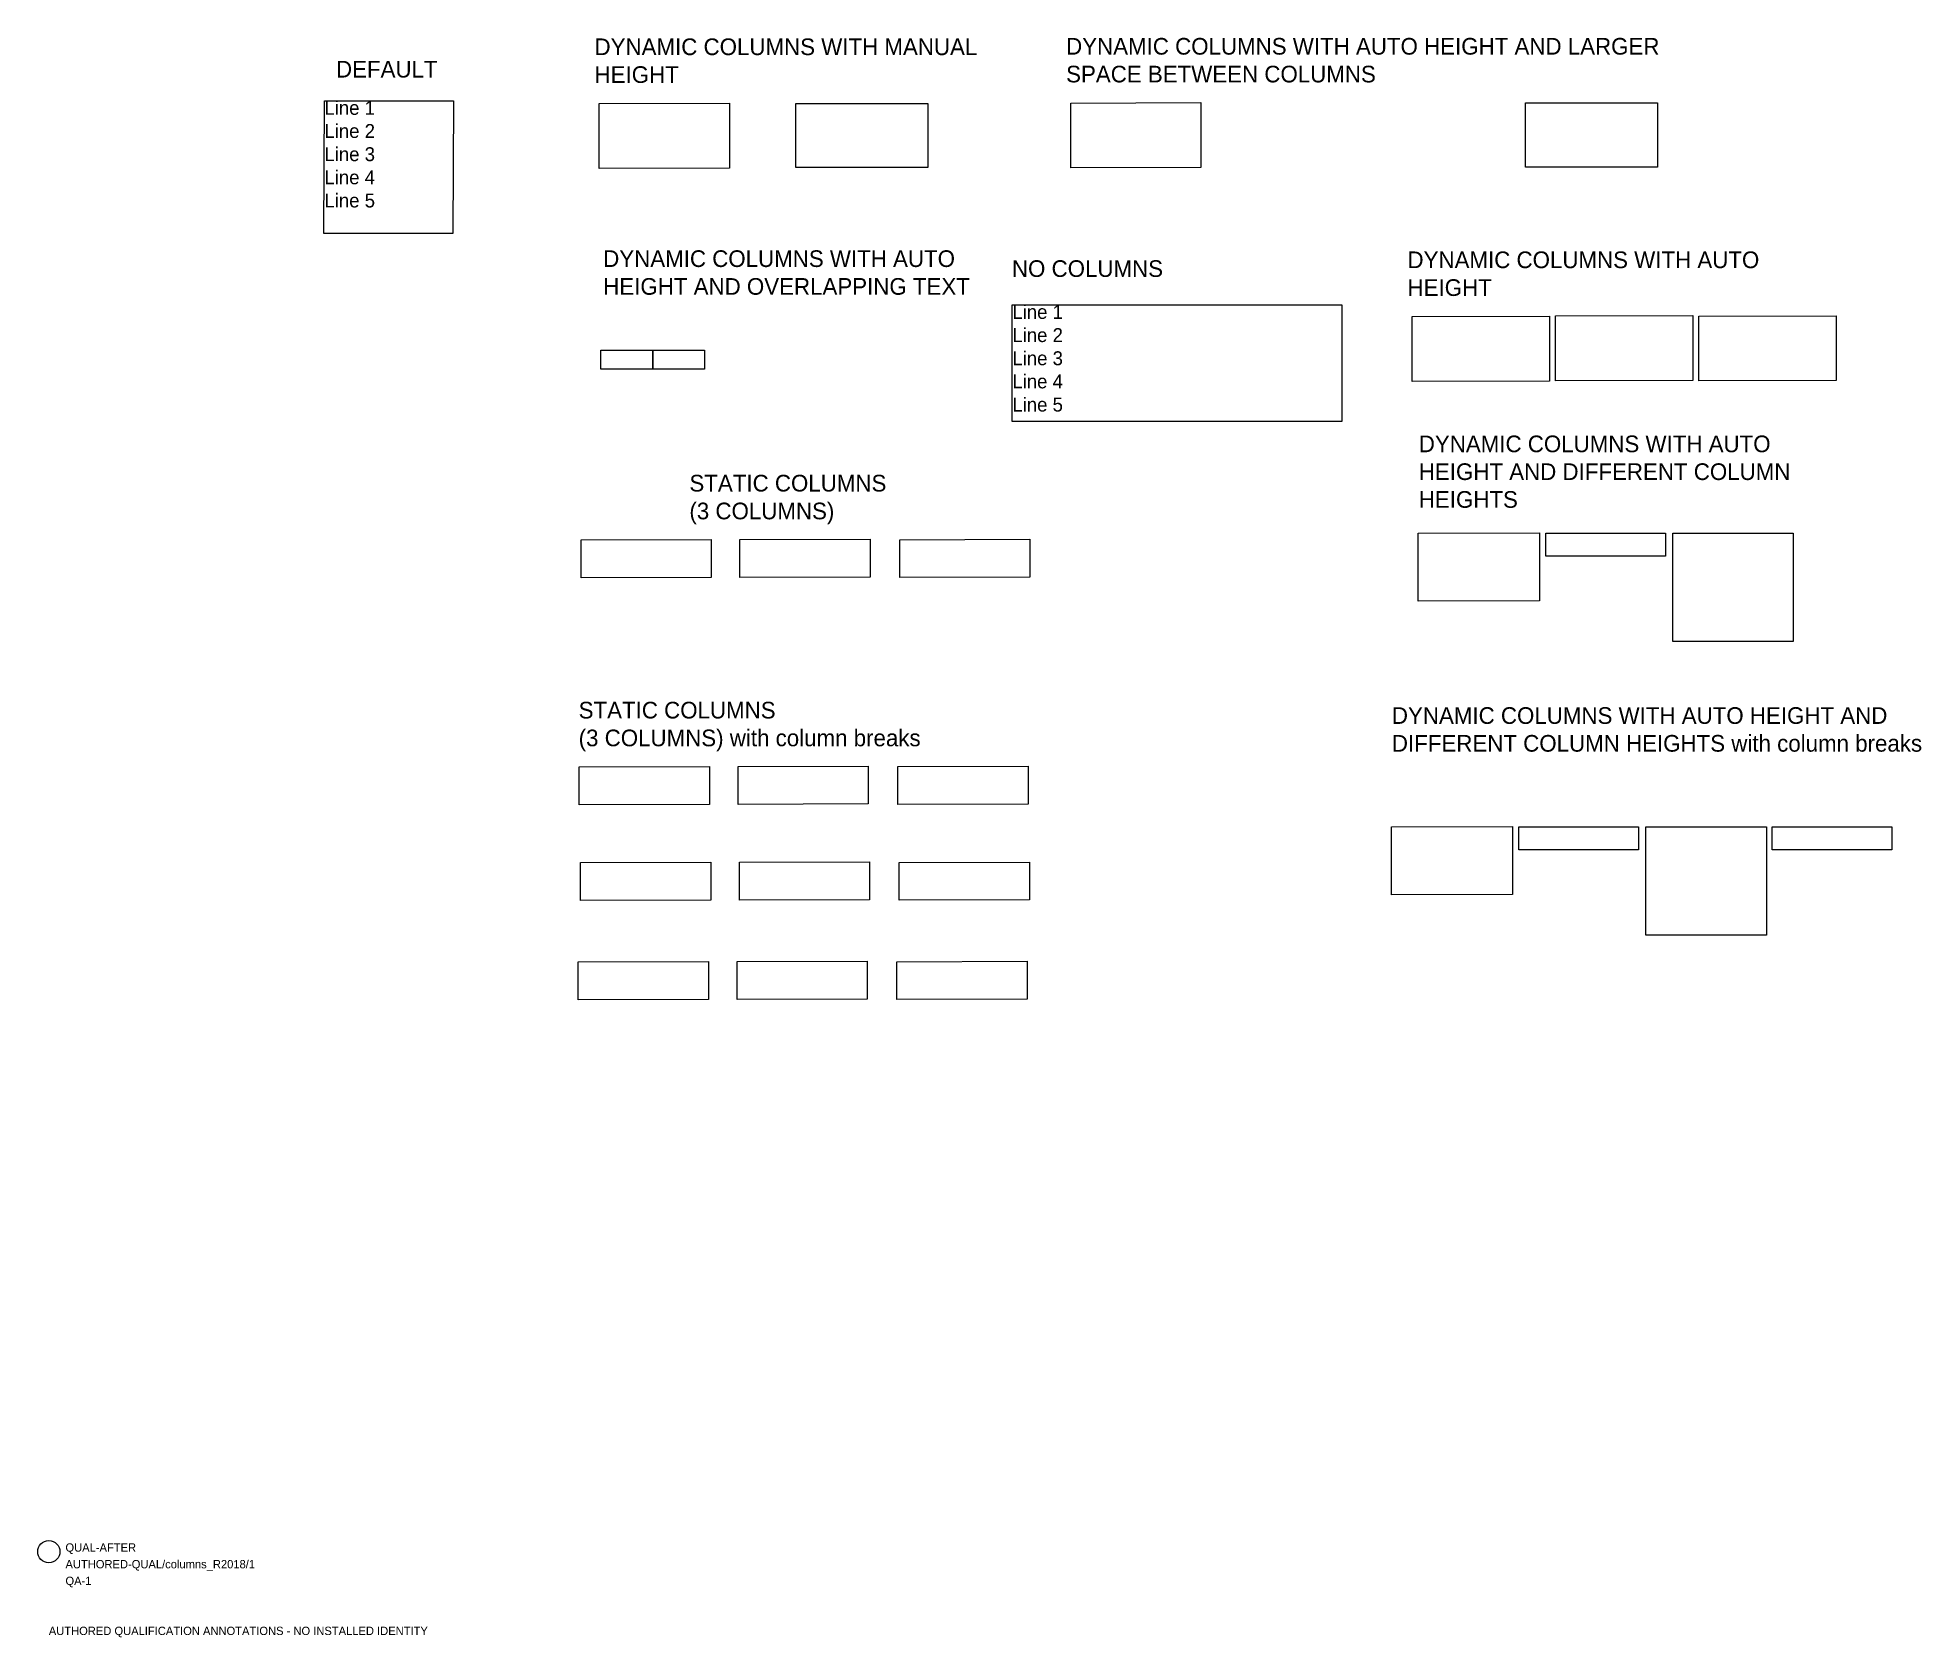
# Model space of a CAD drawing. Header units: millimetres. Extents: x -2 to 337, y -15 to 272.
import ezdxf

# ---------------------------------------------------------------- set-up
doc = ezdxf.new("R2010")
doc.units = ezdxf.units.MM
doc.layers.add('ICT_QUAL_TEST_ONLY', color=7, linetype='Continuous')

# ---------------------------------------------------------------- blocks, each defined once
blk = doc.blocks.new('ICT_QUAL_TEST_ANCHOR')
at = {"layer": 'ICT_QUAL_TEST_ONLY'}
blk.add_circle((0, 0), 2, dxfattribs=at)

msp = doc.modelspace()

# ---------------------------------------------------------------- linework, layer by layer
for points in [[(49.59, 261.04), (72.83, 261.04), (72.7, 237.19), (49.46, 237.19)], [(99.05, 260.57), (122.48, 260.64), (122.48, 248.96), (99.05, 248.89)], [(134.44, 260.57), (158.18, 260.57), (158.18, 249.03), (134.44, 249.03)], [(183.9, 260.66), (207.32, 260.74), (207.32, 249.06), (183.9, 248.99)], [(265.72, 260.67), (289.46, 260.67), (289.46, 249.14), (265.72, 249.14)], [(173.33, 224.32), (232.66, 224.32), (232.66, 203.36), (173.33, 203.36)], [(245.33, 222.24), (270.02, 222.31), (270.02, 210.63), (245.33, 210.56)], [(271.12, 222.34), (295.8, 222.41), (295.8, 210.73), (271.12, 210.66)], [(296.89, 222.32), (321.58, 222.39), (321.58, 210.72), (296.89, 210.65)], [(99.36, 216.21), (108.68, 216.21), (108.68, 212.75), (99.36, 212.75)], [(108.68, 216.21), (118, 216.21), (118, 212.75), (108.68, 212.75)], [(246.42, 183.25), (268.22, 183.33), (268.22, 171.09), (246.42, 171.02)], [(269.34, 183.26), (290.89, 183.26), (290.89, 179.14), (269.34, 179.14)], [(292.19, 183.26), (313.9, 183.26), (313.9, 163.79), (292.19, 163.79)], [(95.77, 182.05), (119.2, 182.12), (119.2, 175.31), (95.77, 175.24)], [(124.36, 182.11), (147.79, 182.18), (147.79, 175.37), (124.36, 175.3)], [(153.12, 182.08), (176.55, 182.16), (176.55, 175.35), (153.12, 175.27)], [(95.43, 141.21), (118.86, 141.28), (118.86, 134.47), (95.43, 134.4)], [(124.02, 141.27), (147.45, 141.34), (147.45, 134.54), (124.02, 134.46)], [(152.78, 141.25), (176.21, 141.32), (176.21, 134.51), (152.78, 134.44)], [(241.58, 130.4), (263.39, 130.48), (263.39, 118.24), (241.58, 118.17)], [(264.51, 130.41), (286.05, 130.41), (286.05, 126.29), (264.51, 126.29)], [(287.35, 130.41), (309.06, 130.41), (309.06, 110.94), (287.35, 110.94)], [(310.1, 130.41), (331.65, 130.41), (331.65, 126.29), (310.1, 126.29)], [(95.69, 123.98), (119.12, 124.05), (119.12, 117.24), (95.69, 117.17)], [(124.27, 124.05), (147.7, 124.12), (147.7, 117.31), (124.27, 117.24)], [(153.03, 124.02), (176.46, 124.09), (176.46, 117.28), (153.03, 117.21)], [(95.26, 106.12), (118.69, 106.19), (118.69, 99.38), (95.26, 99.31)], [(123.85, 106.18), (147.27, 106.25), (147.27, 99.44), (123.85, 99.37)], [(152.61, 106.16), (176.04, 106.23), (176.04, 99.42), (152.61, 99.35)]]:
    msp.add_lwpolyline(points, close=True)

# ---------------------------------------------------------------- block references
at = {"layer": 'ICT_QUAL_TEST_ONLY'}
ref = msp.add_blockref('ICT_QUAL_TEST_ANCHOR', (0, 0), dxfattribs=at)
ref.add_attrib('MANUFACTURER', 'QUAL-AFTER', (3, 0), dxfattribs={"height": 1.5})
ref.add_attrib('ICT_ID', 'AUTHORED-QUAL/columns_R2018/1', (3, -3), dxfattribs={"height": 1.5})
ref.add_attrib('TAG', 'QA-1', (3, -6), dxfattribs={"height": 1.5})

# ---------------------------------------------------------------- texts
at = {"attachment_point": 1}
for s, width, heights, insert, char_height in [('DYNAMIC COLUMNS WITH MANUAL HEIGHT', 70.258, [10.2], (98.2, 272.28), 3), ('DYNAMIC COLUMNS WITH AUTO HEIGHT AND LARGER SPACE BETWEEN COLUMNS', 108.8401, [10.86], (183.05, 272.37), 3), ('DEFAULT', 24.7972, [0], (51.68, 268.25), 3), ('Line 1\\PLine 2\\PLine 3\\PLine 4\\PLine 5', 22.6466, [23.85], (49.59, 261.04), 2.5), ('DYNAMIC COLUMNS WITH AUTO HEIGHT AND OVERLAPPING TEXT', 70.258, [14.85], (99.76, 234.16), 3), ('DYNAMIC COLUMNS WITH AUTO HEIGHT', 70.258, [10.41], (244.48, 233.95), 3), ('NO COLUMNS', 30.4704, [0], (173.3, 232.37), 3), ('DYNAMIC COLUMNS WITH AUTO HEIGHT AND DIFFERENT COLUMN HEIGHTS', 75.7602, [14.37], (246.51, 200.83), 3), ('STATIC COLUMNS\\P(3 COLUMNS)', 64.9049, [10.56], (115.27, 193.76), 3), ('STATIC COLUMNS\\P(3 COLUMNS) with column breaks', 86.7456, [10.67], (95.34, 152.92), 3), ('DYNAMIC COLUMNS WITH AUTO HEIGHT AND DIFFERENT COLUMN HEIGHTS with column breaks', 95.2544, [14.37], (241.67, 151.95), 3)]:
    msp.add_mtext_dynamic_manual_height_columns(s, width=width, gutter_width=12.5, heights=heights, dxfattribs=dict(at, insert=insert, char_height=char_height))
at = {"insert": (173.37, 224.32), "char_height": 2.5, "width": 58.3615, "attachment_point": 1}
msp.add_mtext('Line 1\\PLine 2\\PLine 3\\PLine 4\\PLine 5', dxfattribs=at)
at = {"layer": 'ICT_QUAL_TEST_ONLY'}
msp.add_text('AUTHORED QUALIFICATION ANNOTATIONS - NO INSTALLED IDENTITY', height=1.5, dxfattribs=at).set_placement((0, -15))

doc.saveas('drawing.dxf')
